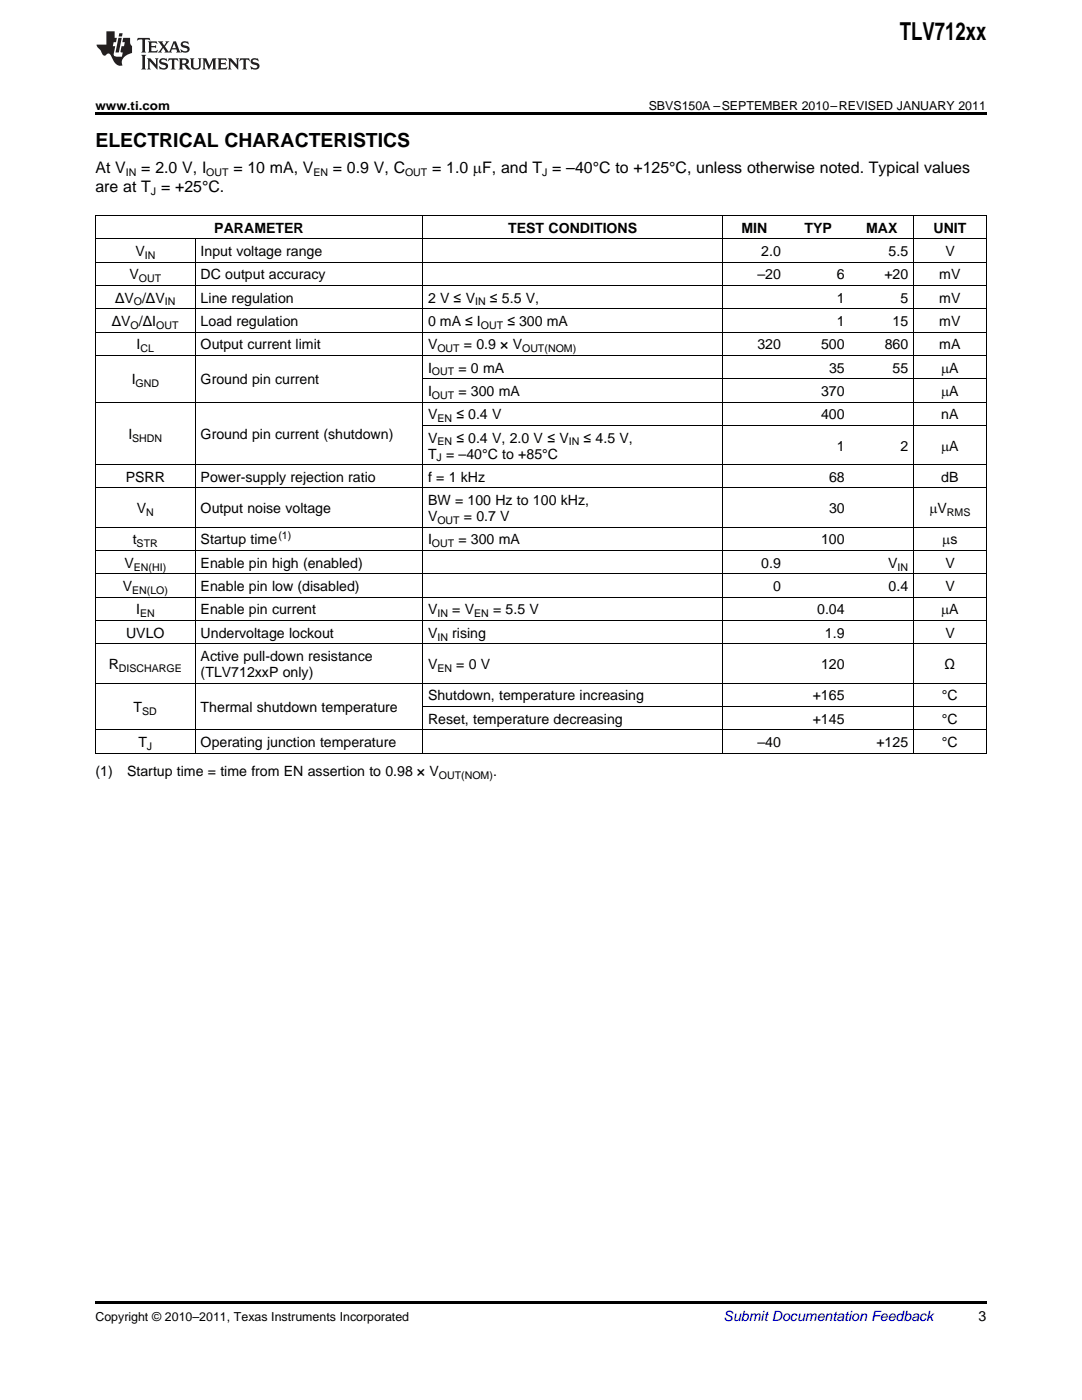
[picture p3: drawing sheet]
<svg xmlns="http://www.w3.org/2000/svg" width="216mm" height="279mm" viewBox="0 0 216 279" stroke-linecap="round" stroke-linejoin="round" font-family="sans-serif">
<defs><g id="words">
<text font-size="4.9" x="179.5" y="7.9">TLV712xx</text>
<text font-size="3.9" x="19" y="29.3">ELECTRICAL CHARACTERISTICS</text>
<g font-size="3.2">
<text x="19" y="34.4">At V</text>
<text x="28.2" y="34.4">= 2.0 V, I</text>
<text x="46.6" y="34.4">= 10 mA, V</text>
<text x="66.4" y="34.4">= 0.9 V, C</text>
<text x="86.2" y="34.4">= 1.0 mF, and T = –40°C to +125°C, unless otherwise noted. Typical values</text>
<text x="19" y="38.3">are at T = +25°C.</text>
</g>
<g font-size="2.8">
<text x="42.8" y="46.4">PARAMETER</text>
<text x="101.4" y="46.4">TEST CONDITIONS</text>
<text x="148" y="46.4">MIN</text>
<text x="160.5" y="46.4">TYP</text>
<text x="172.8" y="46.4">MAX</text>
<text x="186.3" y="46.4">UNIT</text>
<text x="27" y="51.1">V</text>
<text x="40" y="51.1">Input voltage range</text>
<text x="151.9" y="51.1">2.0</text>
<text x="177.3" y="51.1">5.5</text>
<text x="188.6" y="51.1">V</text>
<text x="25.8" y="55.7">V</text>
<text x="40" y="55.7">DC output accuracy</text>
<text x="151.1" y="55.7">–20</text>
<text x="167" y="55.7">6</text>
<text x="176.5" y="55.7">+20</text>
<text x="187.4" y="55.7">mV</text>
<text x="22.3" y="65.1">ΔV /ΔI</text>
<text x="23" y="60.4">ΔV /ΔV</text>
<text x="40" y="60.4">Line regulation</text>
<text x="40" y="65.1">Load regulation</text>
<text x="85.4" y="60.4">2 V ≤ V</text>
<text x="85.4" y="65.1">0 mA ≤ I</text>
<text x="97.8" y="60.4">≤ 5.5 V,</text>
<text x="101.2" y="65.1">≤ 300 mA</text>
<text x="167" y="60.4">1</text>
<text x="167" y="65.1">1</text>
<text x="178.1" y="65.1">15</text>
<text x="179.7" y="60.4">5</text>
<text x="187.4" y="60.4">mV</text>
<text x="187.4" y="65.1">mV</text>
<text x="27.3" y="69.7">I</text>
<text x="40" y="69.7">Output current limit</text>
<text x="85.4" y="69.7">V</text>
<text x="92.6" y="69.7">= 0.9 × V</text>
<text x="151.1" y="69.7">320</text>
<text x="163.8" y="69.7">500</text>
<text x="176.5" y="69.7">860</text>
<text x="187.4" y="69.7">mA</text>
<text x="26.3" y="76.7">I</text>
<text x="40" y="76.7">Ground pin current</text>
<text x="85.4" y="74.4">I</text>
<text x="91.5" y="74.4">= 0 mA</text>
<text x="165.4" y="74.4">35</text>
<text x="178.1" y="74.4">55</text>
<text x="187.8" y="74.4">mA</text>
<text x="85.4" y="79">I</text>
<text x="85.4" y="83.7">V</text>
<text x="91.1" y="83.7">≤ 0.4 V</text>
<text x="91.5" y="79">= 300 mA</text>
<text x="163.8" y="79">370</text>
<text x="163.8" y="83.7">400</text>
<text x="187.8" y="79">mA</text>
<text x="187.8" y="83.7">nA</text>
<text x="25.6" y="87.6">I</text>
<text x="40" y="87.6">Ground pin current (shutdown)</text>
<text x="85.4" y="88.3">V</text>
<text x="91.1" y="88.3">≤ 0.4 V, 2.0 V ≤ V</text>
<text x="116.5" y="88.3">≤ 4.5 V,</text>
<text x="167" y="89.9">1</text>
<text x="179.7" y="89.9">2</text>
<text x="187.8" y="89.9">mA</text>
<text x="85.4" y="91.5">T = –40°C to +85°C</text>
<text x="25.1" y="96.2">PSRR</text>
<text x="40" y="96.2">Power-supply rejection ratio</text>
<text x="85.4" y="96.2">f = 1 kHz</text>
<text x="85.4" y="100.8">BW = 100 Hz to 100 kHz,</text>
<text x="165.4" y="96.2">68</text>
<text x="187.8" y="96.2">dB</text>
<text x="27.3" y="102.4">V</text>
<text x="40" y="102.4">Output noise voltage</text>
<text x="85.4" y="104">V</text>
<text x="92.6" y="104">= 0.7 V</text>
<text x="165.4" y="102.4">30</text>
<text x="185.5" y="102.4">mV</text>
<text x="24.8" y="113.3">V</text>
<text x="26.5" y="108.7">t</text>
<text x="40" y="108.7">Startup time</text>
<text x="40" y="113.3">Enable pin high (enabled)</text>
<text x="85.4" y="108.7">I</text>
<text x="91.5" y="108.7">= 300 mA</text>
<text x="151.9" y="113.3">0.9</text>
<text x="163.8" y="108.7">100</text>
<text x="177.2" y="113.3">V</text>
<text x="188" y="108.7">ms</text>
<text x="188.6" y="113.3">V</text>
<text x="24.5" y="118">V</text>
<text x="40" y="118">Enable pin low (disabled)</text>
<text x="154.3" y="118">0</text>
<text x="177.3" y="118">0.4</text>
<text x="188.6" y="118">V</text>
<text x="27.2" y="122.6">I</text>
<text x="40" y="122.6">Enable pin current</text>
<text x="85.4" y="122.6">V</text>
<text x="90.2" y="122.6">= V</text>
<text x="98.4" y="122.6">= 5.5 V</text>
<text x="163.1" y="122.6">0.04</text>
<text x="187.8" y="122.6">mA</text>
<text x="25.2" y="127.3">UVLO</text>
<text x="40" y="127.3">Undervoltage lockout</text>
<text x="40" y="131.9">Active pull-down resistance</text>
<text x="85.4" y="127.3">V</text>
<text x="90.2" y="127.3">rising</text>
<text x="164.6" y="127.3">1.9</text>
<text x="188.6" y="127.3">V</text>
<text x="21.7" y="133.5">R</text>
<text x="40" y="135.1">(TLV712xxP only)</text>
<text x="85.4" y="133.5">V</text>
<text x="91.1" y="133.5">= 0 V</text>
<text x="163.8" y="133.5">120</text>
<text x="188.5" y="133.5">Ω</text>
<text x="26.7" y="142.1">T</text>
<text x="40" y="142.1">Thermal shutdown temperature</text>
<text x="85.4" y="139.8">Shutdown, temperature increasing</text>
<text x="162.2" y="139.8">+165</text>
<text x="188" y="139.8">°C</text>
<text x="27.6" y="149.1">T</text>
<text x="40" y="149.1">Operating junction temperature</text>
<text x="85.4" y="144.4">Reset, temperature decreasing</text>
<text x="151.1" y="149.1">–40</text>
<text x="162.2" y="144.4">+145</text>
<text x="174.9" y="149.1">+125</text>
<text x="188" y="144.4">°C</text>
<text x="188" y="149.1">°C</text>
<text x="19" y="154.9">(1)</text>
<text x="25.4" y="154.9">Startup time = time from EN assertion to 0.98 × V</text>
<text x="98.4" y="154.9">.</text>
<text x="195.3" y="263.6">3</text>
</g>
<text font-size="2.8" fill="#0000c8" x="144.4" y="263.6">Submit Documentation Feedback</text>
<g font-size="2.5">
<text x="19" y="21.9">www.ti.com</text>
<text x="129.4" y="21.9">SBVS150A –SEPTEMBER 2010–REVISED JANUARY 2011</text>
<text x="19" y="263.6">Copyright © 2010–2011, Texas Instruments Incorporated</text>
</g>
<g font-size="2.1">
<text x="25.1" y="35.1">IN</text>
<text x="41.2" y="35.1">OUT</text>
<text x="62.5" y="35.1">EN</text>
<text x="80.8" y="35.1">OUT</text>
<text x="108.2" y="35.1">J</text>
<text x="30.1" y="38.9">J</text>
<text x="28.9" y="51.6">IN</text>
<text x="27.7" y="56.3">OUT</text>
<text x="26.1" y="65.6">O</text>
<text x="26.7" y="61">O</text>
<text x="31.2" y="65.6">OUT</text>
<text x="32.9" y="61">IN</text>
<text x="94.8" y="61">IN</text>
<text x="96" y="65.6">OUT</text>
<text x="28" y="70.3">CL</text>
<text x="87.3" y="70.3">OUT</text>
<text x="104.2" y="70.3">OUT(NOM)</text>
<text x="27.1" y="77.3">GND</text>
<text x="86.2" y="74.9">OUT</text>
<text x="86.2" y="79.6">OUT</text>
<text x="26.4" y="88.2">SHDN</text>
<text x="87.3" y="84.2">EN</text>
<text x="87.3" y="88.9">EN</text>
<text x="113.5" y="88.9">IN</text>
<text x="87.1" y="92.1">J</text>
<text x="29.2" y="103">N</text>
<text x="55.6" y="107.5">(1)</text>
<text x="87.3" y="104.6">OUT</text>
<text x="188.9" y="103">RMS</text>
<text x="26.7" y="113.9">EN(HI)</text>
<text x="27.3" y="109.2">STR</text>
<text x="86.2" y="109.2">OUT</text>
<text x="179.1" y="113.9">IN</text>
<text x="26.4" y="118.5">EN(LO)</text>
<text x="27.9" y="123.2">EN</text>
<text x="87.3" y="123.2">IN</text>
<text x="94.6" y="123.2">EN</text>
<text x="87.3" y="127.8">IN</text>
<text x="23.7" y="134.1">DISCHARGE</text>
<text x="87.3" y="134.1">EN</text>
<text x="28.4" y="142.7">SD</text>
<text x="29.3" y="149.6">J</text>
<text x="87.6" y="155.5">OUT(NOM)</text>
</g>
</g></defs>
<g fill="#231f20">
<path d="M27.5 7.6l-.1 .5 .4-.2h.6v.1v2.1l-.2 .4h1l-.3-.4v-2.1l.1-.1h.5l.5 .2-.2-.5zM29.5 8.3l.2 .3v1.5l-.2 .4h1.8l.2-.6a1.04 1.04 0 0 1-1.3 .2v-.7h.6l.3 .2v-.6l-.3 .2h-.6v-.6l.8-.1 .4 .3-.2-.5zM31.5 8.3l.9 1.1-.9 1.1h.8l-.2-.2 .5-.7 .4 .7-.2 .2h1.5l-.1-.2 .1-.4h.9l.1 .4-.2 .2h1l-.3-.3-.7-1.9h-.5l-.9 2-.8-1 .9-1h-.8l.1 .3-.3 .5-.4-.6 .2-.2zM34.7 8.6l.4 1h-.7zM36.3 8.4a.63 .63 0 0 0-.2 .7 .63 .63 0 0 0 .6 .4l.6 .2 .1 .2a.75 .75 0 0 1-.7 .4 .75 .75 0 0 1-.6-.5l.1 .7 .1-.1a1.11 1.11 0 0 0 1.5-.6 1.13 1.13 0 0 0-1.2-.8l-.1-.4a1.04 1.04 0 0 1 1.2 .2l-.2-.5-.1 .1-.5-.2zM28.2 10.9l.2 .4v2.2l-.2 .4h1l-.3-.4v-2.2l.3-.4zM29.3 11.6l.3 .4v1.5l-.3 .4h.8l-.2-.4v-1.3l1.5 1.7v-1.9l.2-.4h-.7l.2 .4v.9l-1.1-1.3zM32 11.8a.62 .62 0 0 0-.2 .7 .62 .62 0 0 0 .6 .4l.6 .1 .1 .3a.76 .76 0 0 1-.7 .3 .76 .76 0 0 1-.6-.4l.1 .7 .1-.1a1.11 1.11 0 0 0 1.5-.6 1.13 1.13 0 0 0-1.2-.8l-.1-.4a1.04 1.04 0 0 1 1.2 .2l-.2-.6-.1 .1-.5-.1zM33.7 11.6l-.2 .6a.61 .61 0 0 1 .8-.3v1.6l-.2 .4h.9l-.2-.4v-1.6a.63 .63 0 0 1 .8 .3l-.2-.6zM35.6 11.6l.3 .4v1.5l-.3 .4h1l-.2-.2v-.8l.5 .2a.76 .76 0 0 0 1.2 .7l-1-1a.58 .58 0 0 0 .6-.5 .58 .58 0 0 0-.5-.6zM36.4 11.9h.1a.45 .45 0 0 1 .5 .1 .45 .45 0 0 1 .1 .5l-.7 .2zM37.9 11.6l.2 .2a2.17 2.17 0 0 0 .3 1.9 .99 .99 0 0 0 1.6-.6v-1.1l.2-.4h-.7l.2 .2a1.92 1.92 0 0 1-.2 1.8 .6 .6 0 0 1-.9-.5v-1.1l.2-.4zM40.4 11.6l.2 .4v1.5l-.2 .4h.7l-.2-.4v-1.4l.8 1.8 .8-1.8v1.4l-.2 .4h.9l-.2-.4v-1.5l.2-.4h-.8l-.6 1.5-.6-1.5zM43.4 11.6l.2 .4v1.5l-.2 .4h1.8l.2-.6a1.04 1.04 0 0 1-1.3 .1v-.6h.5l.4 .2v-.6l-.4 .2h-.5v-.7h.8l.3 .3-.1-.6zM45.5 11.6l.2 .4v1.5l-.2 .4h.7l-.2-.4v-1.3l1.5 1.7v-1.9l.2-.4h-.7l.2 .4v.9l-1.1-1.3zM47.9 11.6l-.1 .6a.61 .61 0 0 1 .8-.3v1.6l-.3 .4h1l-.3-.4 .1-1.6a.63 .63 0 0 1 .7 .3l-.1-.6zM50.2 11.8a.62 .62 0 0 0-.2 .7 .62 .62 0 0 0 .6 .4l.6 .1 .2 .3a.76 .76 0 0 1-.8 .3 .76 .76 0 0 1-.6-.4l.1 .7 .2-.1a1.11 1.11 0 0 0 1.5-.6 1.13 1.13 0 0 0-1.3-.8l-.1-.4a1.04 1.04 0 0 1 1.2 .2l-.1-.6-.2 .1-.5-.1z"/>
<path d="M21.2 6.3v2.6h-1.9l.1 .4 .7 .9a.91 .91 0 0 0 1 .8 .56 .56 0 0 1 .5-.3 .56 .56 0 0 1 .5 .3l.4 .8a1.53 1.53 0 0 0 1.9 1.2 1.54 1.54 0 0 1 1-2.1l.9-.3v-1.4a1.52 1.52 0 0 1-.3-1.6h-1.4l-.2 .8h.5l-.2 .8h-.4l-.2 1v.2l.4 .1-.2 .8a1.93 1.93 0 0 1-1.6-.3l.3-1.8h-.5l.2-.8h.4l.2-.8h-.4v-1.3zM23.6 7.6l-.6 2.9h.7l.6-2.9zM23.8 6.6l-.1 .7h.6l.2-.7z"/>
</g>
<path d="M19 22.5h177.8v.5h-177.8zM19 259.7h177.8v.5h-177.8z" fill="#000"/>
<g fill="none" stroke="#000" stroke-width=".2">
<path d="M19 57h177.8M19 52.3h177.8M19 47.6h177.8M19 43h177.8M19.1 43v107.4M38.9 47.7v102.7M84.3 43v107.4M144.2 43v107.4M182.3 43v107.4M196.8 43v107.4M19 70.9h177.8M19 66.3h177.8"/>
<path d="M19 61.6h177.8M84.3 75.6h112.5M19 97.4h177.8M19 92.7h177.8M19 80.2h177.8M84.3 84.9h112.5M19 119.2h177.8M19 114.5h177.8M19 109.9h177.8M19 105.2h177.8M19 136.3h177.8M19 128.5h177.8"/>
<path d="M19 123.8h177.8M19 150.3h177.8M19 145.6h177.8M84.3 141h112.5"/>
</g>
<use href="#words"/>
</svg>
